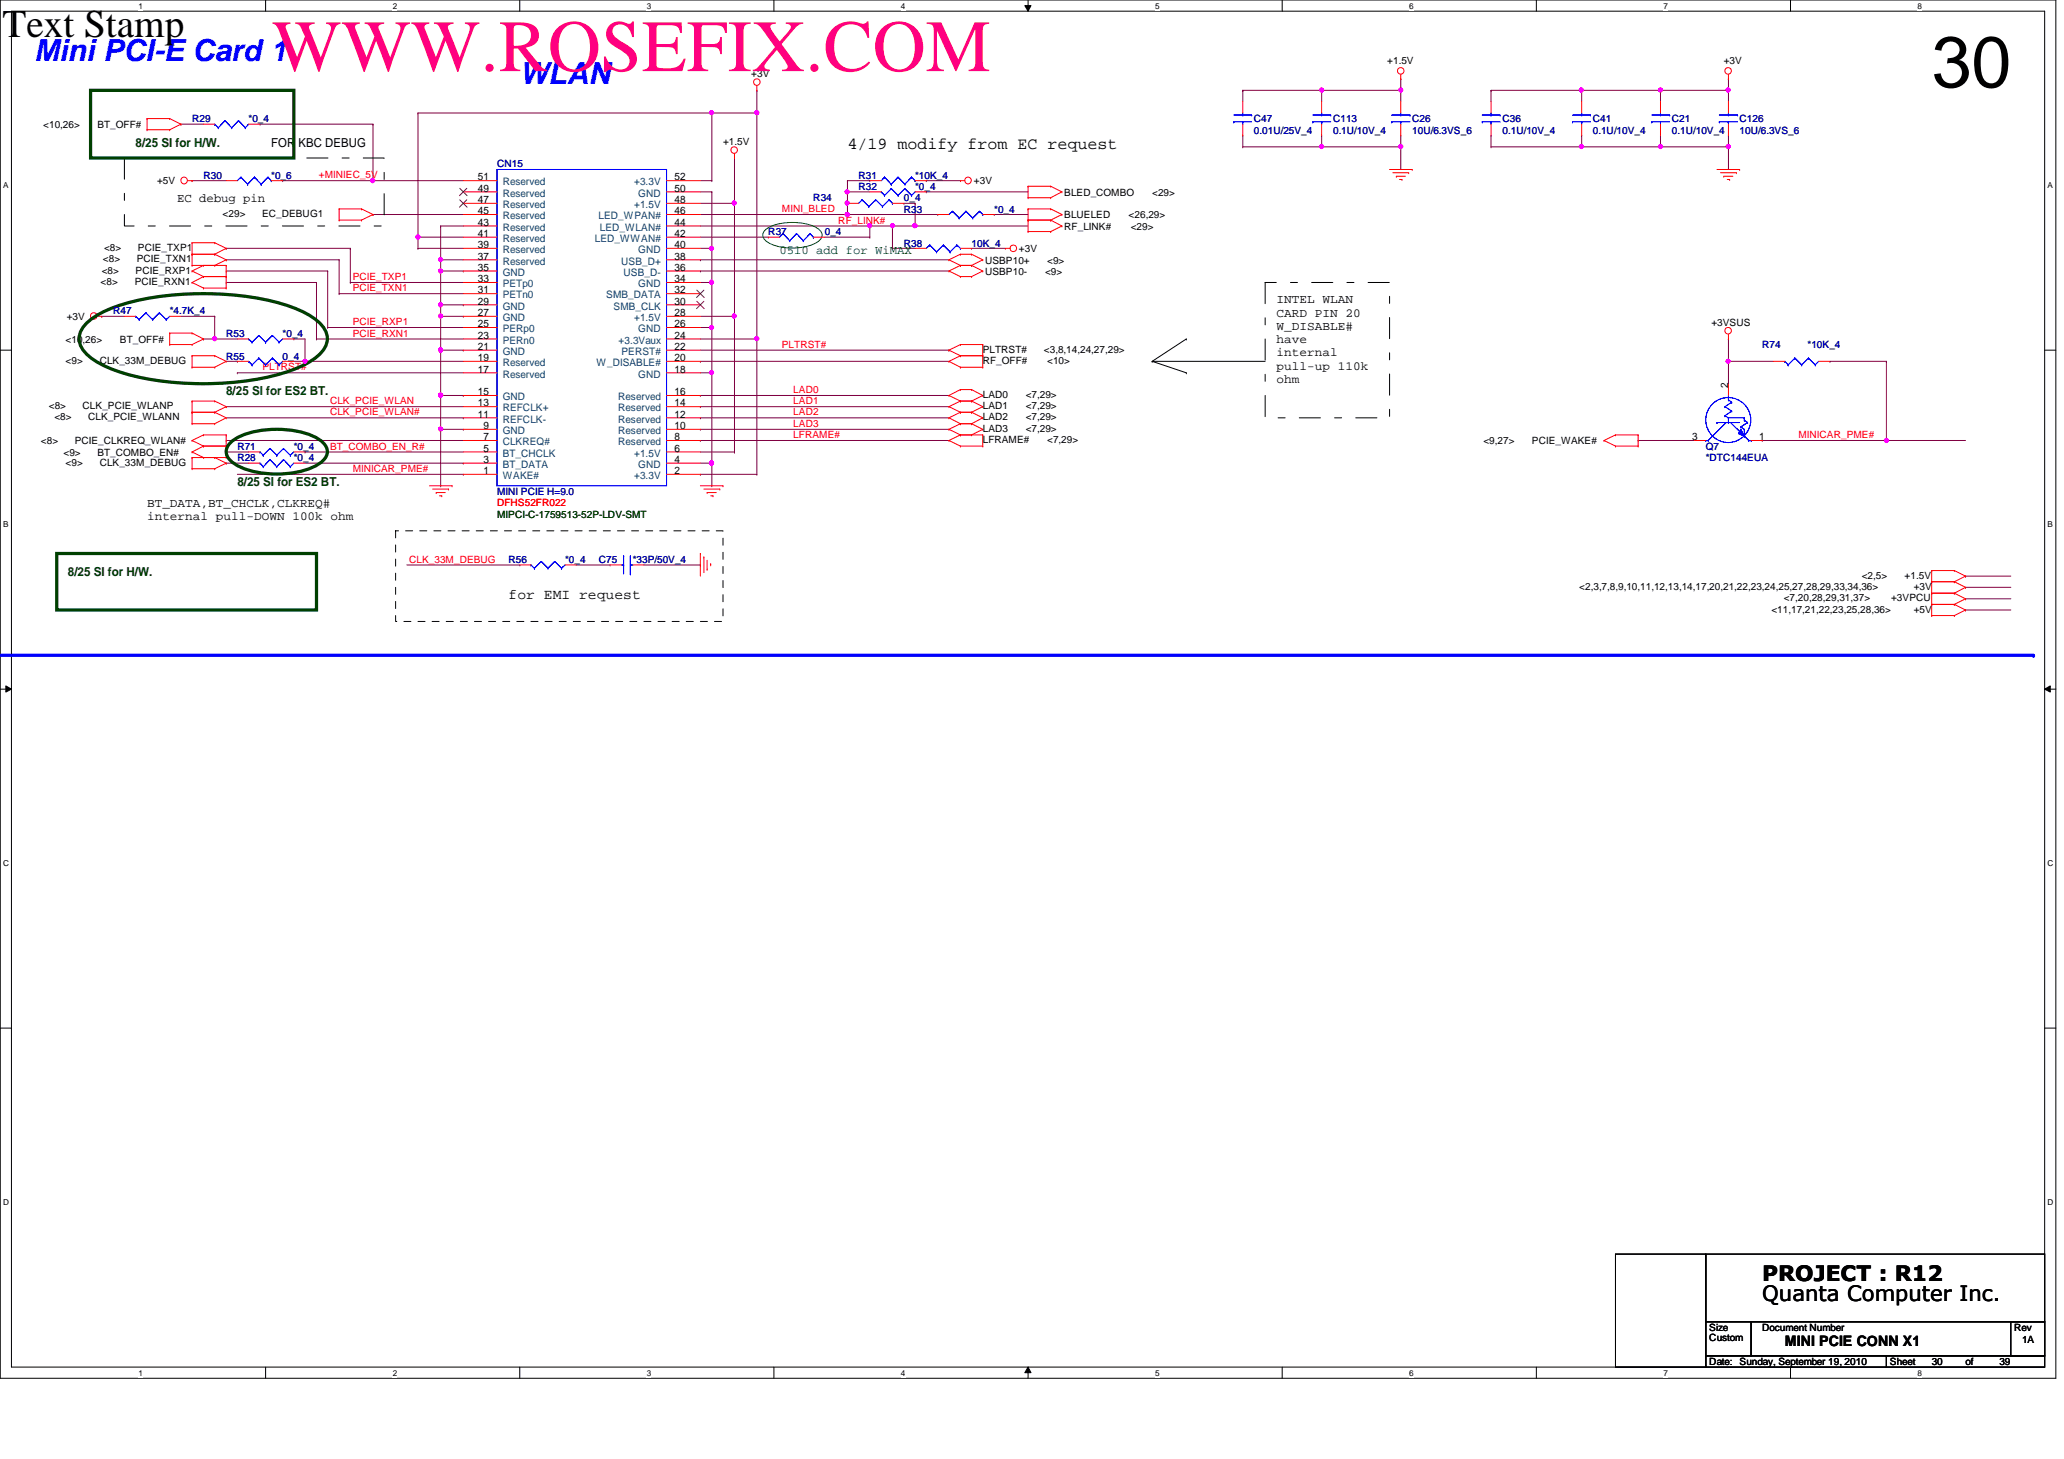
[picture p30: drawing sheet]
<svg xmlns="http://www.w3.org/2000/svg" width="297mm" height="210mm" viewBox="0 0 297 210" stroke-linecap="round" stroke-linejoin="round" font-family="sans-serif">
<defs><g id="words">
<text font-size="10.6" fill="#ff0080" x="39.2" y="10.2">WWW.ROSEFIX.COM</text>
<text font-size="10.4" x="278" y="12.5">30</text>
<text font-size="5.6" fill="#010101" x=".4" y="5.3">Text Stamp</text>
<g font-size="4.4" fill="#00f">
<text x="4.9" y="8.8">Mini PCI-E Card 1</text>
<text x="74.8" y="12.1">WLAN</text>
</g>
<g font-size="3">
<text x="253.6" y="184.3">PROJECT : R12</text>
<text x="253.6" y="187.2">Quanta Computer Inc.</text>
</g>
<text font-size="2.4" x="122" y="21.4">4/19 modify from EC request</text>
<g font-size="2.1">
<text x="73.2" y="86.1">for EMI request</text>
<text x="256.9" y="193.7">MINI PCIE CONN X1</text>
</g>
<g font-size="1.8" fill="#004000">
<text x="19.5" y="21.1">8/25 SI for H/W.</text>
<text x="32.6" y="56.9">8/25 SI for ES2 BT.</text>
<text x="34.2" y="69.9">8/25 SI for ES2 BT.</text>
<text x="9.8" y="82.9">8/25 SI for H/W.</text>
</g>
<g font-size="1.8">
<text x="39" y="21.1">FOR KBC DEBUG</text>
<text x="25.5" y="29">EC debug pin</text>
<text x="183.7" y="43.6">INTEL WLAN</text>
<text x="183.7" y="45.6">CARD PIN 20</text>
<text x="183.7" y="47.5">W_DISABLE#</text>
<text x="183.7" y="49.4">have</text>
<text x="183.7" y="51.3">internal</text>
<text x="183.7" y="53.2">pull-up 110k</text>
<text x="183.7" y="55.1">ohm</text>
<text x="21.2" y="72.9">BT_DATA,BT_CHCLK,CLKREQ#</text>
<text x="21.2" y="74.8">internal pull-DOWN 100k ohm</text>
</g>
<text font-size="1.8" fill="#008000" x="112.2" y="36.5">0510 add for WiMAX</text>
<g font-size="1.5">
<text x="68.8" y="26">51</text>
<text x="68.8" y="27.6">49</text>
<text x="68.8" y="29.2">47</text>
<text x="97.1" y="26">52</text>
<text x="97.1" y="27.6">50</text>
<text x="97.1" y="29.2">48</text>
<text x="68.8" y="30.8">45</text>
<text x="68.8" y="32.5">43</text>
<text x="68.8" y="34.1">41</text>
<text x="68.8" y="35.7">39</text>
<text x="97.1" y="30.8">46</text>
<text x="97.1" y="32.5">44</text>
<text x="97.1" y="34.1">42</text>
<text x="97.1" y="35.7">40</text>
<text x="68.8" y="37.3">37</text>
<text x="68.8" y="38.9">35</text>
<text x="68.8" y="40.6">33</text>
<text x="97.1" y="37.3">38</text>
<text x="97.1" y="38.9">36</text>
<text x="97.1" y="40.6">34</text>
<text x="68.8" y="42.2">31</text>
<text x="68.8" y="43.8">29</text>
<text x="68.8" y="45.5">27</text>
<text x="68.8" y="47.1">25</text>
<text x="97.1" y="42.2">32</text>
<text x="97.1" y="43.8">30</text>
<text x="97.1" y="45.5">28</text>
<text x="97.1" y="47.1">26</text>
<text x="68.8" y="48.7">23</text>
<text x="68.8" y="50.3">21</text>
<text x="68.8" y="51.9">19</text>
<text x="68.8" y="53.6">17</text>
<text x="97.1" y="48.7">24</text>
<text x="97.1" y="50.3">22</text>
<text x="97.1" y="51.9">20</text>
<text x="97.1" y="53.6">18</text>
<text x="68.8" y="56.9">15</text>
<text x="68.8" y="58.5">13</text>
<text x="97.1" y="56.9">16</text>
<text x="97.1" y="58.5">14</text>
<text x="248.7" y="55.8" transform="rotate(-90 248.7 55.8)">2</text>
<text x="68.8" y="60.1">11</text>
<text x="69.6" y="61.7">9</text>
<text x="69.6" y="63.3">7</text>
<text x="69.6" y="65">5</text>
<text x="97.1" y="65">6</text>
<text x="97.1" y="60.1">12</text>
<text x="97.1" y="61.7">10</text>
<text x="97.1" y="63.3">8</text>
<text x="243.5" y="63.3">3</text>
<text x="253.2" y="63.3">1</text>
<text x="69.6" y="66.6">3</text>
<text x="69.6" y="68.2">1</text>
<text x="97.1" y="66.6">4</text>
<text x="97.1" y="68.2">2</text>
</g>
<g font-size="1.5" fill="#004080">
<text x="72.3" y="26.7">Reserved</text>
<text x="72.3" y="28.3">Reserved</text>
<text x="72.3" y="29.9">Reserved</text>
<text x="91.3" y="26.7">+3.3V</text>
<text x="91.3" y="29.9">+1.5V</text>
<text x="91.9" y="28.3">GND</text>
<text x="72.3" y="31.5">Reserved</text>
<text x="72.3" y="33.2">Reserved</text>
<text x="72.3" y="34.8">Reserved</text>
<text x="85.6" y="34.8">LED_WWAN#</text>
<text x="86.1" y="31.5">LED_WPAN#</text>
<text x="86.3" y="33.2">LED_WLAN#</text>
<text x="72.3" y="36.4">Reserved</text>
<text x="72.3" y="38.1">Reserved</text>
<text x="72.3" y="39.7">GND</text>
<text x="72.3" y="41.3">PETp0</text>
<text x="89.4" y="38.1">USB_D+</text>
<text x="89.7" y="39.7">USB_D-</text>
<text x="91.9" y="36.4">GND</text>
<text x="91.9" y="41.3">GND</text>
<text x="72.3" y="42.9">PETn0</text>
<text x="72.3" y="44.5">GND</text>
<text x="72.3" y="46.2">GND</text>
<text x="72.3" y="47.8">PERp0</text>
<text x="87.2" y="42.9">SMB_DATA</text>
<text x="88.3" y="44.5">SMB_CLK</text>
<text x="91.3" y="46.2">+1.5V</text>
<text x="91.9" y="47.8">GND</text>
<text x="72.3" y="49.4">PERn0</text>
<text x="72.3" y="51.1">GND</text>
<text x="72.3" y="52.7">Reserved</text>
<text x="85.8" y="52.7">W_DISABLE#</text>
<text x="89" y="49.4">+3.3Vaux</text>
<text x="89.4" y="51.1">PERST#</text>
<text x="72.3" y="54.3">Reserved</text>
<text x="72.3" y="57.6">GND</text>
<text x="72.3" y="59.2">REFCLK+</text>
<text x="89" y="57.6">Reserved</text>
<text x="89" y="59.2">Reserved</text>
<text x="91.9" y="54.3">GND</text>
<text x="72.3" y="60.8">REFCLK-</text>
<text x="72.3" y="62.4">GND</text>
<text x="72.3" y="64.1">CLKREQ#</text>
<text x="72.3" y="65.7">BT_CHCLK</text>
<text x="89" y="60.8">Reserved</text>
<text x="89" y="62.4">Reserved</text>
<text x="89" y="64.1">Reserved</text>
<text x="91.3" y="65.7">+1.5V</text>
<text x="72.3" y="67.3">BT_DATA</text>
<text x="72.3" y="68.9">WAKE#</text>
<text x="91.3" y="68.9">+3.3V</text>
<text x="91.9" y="67.3">GND</text>
</g>
<g font-size="1.4">
<text x="108.1" y="11.1">+3V</text>
<text x="199.6" y="9.1">+1.5V</text>
<text x="248.1" y="9.1">+3V</text>
<text x="6.2" y="18.4">&lt;10,26&gt;</text>
<text x="14" y="18.4">BT_OFF#</text>
<text x="104.1" y="20.8">+1.5V</text>
<text x="22.6" y="26.5">+5V</text>
<text x="140.2" y="26.5">+3V</text>
<text x="153.2" y="28.2">BLED_COMBO</text>
<text x="165.8" y="28.2">&lt;29&gt;</text>
<text x="32" y="31.2">&lt;29&gt;</text>
<text x="37.7" y="31.2">EC_DEBUG1</text>
<text x="153.2" y="33">RF_LINK#</text>
<text x="153.2" y="31.4">BLUELED</text>
<text x="162.4" y="31.4">&lt;26,29&gt;</text>
<text x="162.7" y="33">&lt;29&gt;</text>
<text x="14.5" y="41">&lt;8&gt;</text>
<text x="14.6" y="39.4">&lt;8&gt;</text>
<text x="14.8" y="37.8">&lt;8&gt;</text>
<text x="15" y="36.1">&lt;8&gt;</text>
<text x="19.4" y="41">PCIE_RXN1</text>
<text x="19.5" y="39.4">PCIE_RXP1</text>
<text x="19.7" y="37.8">PCIE_TXN1</text>
<text x="19.9" y="36.1">PCIE_TXP1</text>
<text x="141.8" y="37.9">USBP10+</text>
<text x="141.8" y="39.5">USBP10-</text>
<text x="146.6" y="36.3">+3V</text>
<text x="150.4" y="39.5">&lt;9&gt;</text>
<text x="150.7" y="37.9">&lt;9&gt;</text>
<text x="9.6" y="46.1">+3V</text>
<text x="246.3" y="46.9">+3VSUS</text>
<text x="9.4" y="49.3">&lt;10,26&gt;</text>
<text x="9.4" y="52.4">&lt;9&gt;</text>
<text x="14.3" y="52.4">CLK_33M_DEBUG</text>
<text x="17.3" y="49.3">BT_OFF#</text>
<text x="141.4" y="52.4">RF_OFF#</text>
<text x="141.4" y="50.8">PLTRST#</text>
<text x="150.2" y="50.8">&lt;3,8,14,24,27,29&gt;</text>
<text x="150.7" y="52.4">&lt;10&gt;</text>
<text x="7" y="58.9">&lt;8&gt;</text>
<text x="11.9" y="58.9">CLK_PCIE_WLANP</text>
<text x="141.4" y="57.3">LAD0</text>
<text x="141.4" y="58.9">LAD1</text>
<text x="147.6" y="57.3">&lt;7,29&gt;</text>
<text x="147.6" y="58.9">&lt;7,29&gt;</text>
<text x="5.9" y="63.9">&lt;8&gt;</text>
<text x="7.8" y="60.5">&lt;8&gt;</text>
<text x="9.1" y="65.5">&lt;9&gt;</text>
<text x="10.7" y="63.9">PCIE_CLKREQ_WLAN#</text>
<text x="12.7" y="60.5">CLK_PCIE_WLANN</text>
<text x="14" y="65.5">BT_COMBO_EN#</text>
<text x="141.4" y="60.5">LAD2</text>
<text x="141.4" y="63.8">LFRAME#</text>
<text x="141.4" y="62.1">LAD3</text>
<text x="147.6" y="60.5">&lt;7,29&gt;</text>
<text x="147.6" y="62.1">&lt;7,29&gt;</text>
<text x="150.7" y="63.8">&lt;7,29&gt;</text>
<text x="213.5" y="63.9">&lt;9,27&gt;</text>
<text x="220.5" y="63.9">PCIE_WAKE#</text>
<text x="9.4" y="67">&lt;9&gt;</text>
<text x="14.3" y="67">CLK_33M_DEBUG</text>
<text x="267.9" y="83.3">&lt;2,5&gt;</text>
<text x="274.1" y="83.3">+1.5V</text>
<text x="227.3" y="84.9">&lt;2,3,7,8,9,10,11,12,13,14,17,20,21,22,23,24,25,27,28,29,33,34,36&gt;</text>
<text x="254.9" y="88.1">&lt;11,17,21,22,23,25,28,36&gt;</text>
<text x="256.7" y="86.5">&lt;7,20,28,29,31,37&gt;</text>
<text x="272.2" y="86.5">+3VPCU</text>
<text x="275.4" y="84.9">+3V</text>
<text x="275.4" y="88.1">+5V</text>
<text x="246" y="191.5">Size</text>
<text x="253.6" y="191.5">Document Number</text>
<text x="289.9" y="191.5">Rev</text>
<text x="246" y="196.4">Date: Sunday, September 19, 2010</text>
<text x="246" y="193">Custom</text>
<text x="272" y="196.4">Sheet</text>
<text x="278" y="196.4">30</text>
<text x="282.9" y="196.4">of</text>
<text x="287.7" y="196.4">39</text>
<text x="291" y="193.2">1A</text>
</g>
<g font-size="1.4" fill="#000080">
<text x="27.6" y="17.6">R29</text>
<text x="35.8" y="17.6">*0_4</text>
<text x="180.5" y="17.6">C47</text>
<text x="191.9" y="17.6">C113</text>
<text x="203.2" y="17.6">C26</text>
<text x="216.2" y="17.6">C36</text>
<text x="229.2" y="17.6">C41</text>
<text x="240.6" y="17.6">C21</text>
<text x="250.4" y="17.6">C126</text>
<text x="180.5" y="19.2">0.01U/25V_4</text>
<text x="191.9" y="19.2">0.1U/10V_4</text>
<text x="203.2" y="19.2">10U/6.3VS_6</text>
<text x="216.2" y="19.2">0.1U/10V_4</text>
<text x="229.2" y="19.2">0.1U/10V_4</text>
<text x="240.6" y="19.2">0.1U/10V_4</text>
<text x="250.4" y="19.2">10U/6.3VS_6</text>
<text x="29.3" y="25.7">R30</text>
<text x="39" y="25.7">*0_6</text>
<text x="71.5" y="24.1">CN15</text>
<text x="117" y="29">R34</text>
<text x="123.6" y="25.7">R31</text>
<text x="123.6" y="27.3">R32</text>
<text x="130.1" y="29">0_4</text>
<text x="131.7" y="25.7">*10K_4</text>
<text x="131.7" y="27.3">*0_4</text>
<text x="110.6" y="33.9">R37</text>
<text x="118.7" y="33.9">0_4</text>
<text x="130.1" y="35.5">R38</text>
<text x="130.1" y="30.6">R33</text>
<text x="139.8" y="35.5">10K_4</text>
<text x="143.1" y="30.6">*0_4</text>
<text x="16.3" y="45.2">R47</text>
<text x="24.4" y="45.2">*4.7K_4</text>
<text x="32.6" y="48.5">R53</text>
<text x="32.6" y="51.7">R55</text>
<text x="40.7" y="48.5">*0_4</text>
<text x="40.7" y="51.7">0_4</text>
<text x="253.6" y="50.1">R74</text>
<text x="260.1" y="50.1">*10K_4</text>
<text x="34.2" y="64.7">R71</text>
<text x="42.3" y="64.7">*0_4</text>
<text x="245.5" y="64.7">Q7</text>
<text x="34.2" y="66.4">R28</text>
<text x="42.3" y="66.4">*0_4</text>
<text x="71.5" y="71.2">MINI PCIE H=9.0</text>
<text x="245.5" y="66.4">*DTC144EUA</text>
<text x="73.2" y="81">R56</text>
<text x="81.3" y="81">*0_4</text>
<text x="86.2" y="81">C75</text>
<text x="91.1" y="81">*33P/50V_4</text>
</g>
<g font-size="1.4" fill="#f00">
<text x="45.9" y="25.7">+MINIEC_5V</text>
<text x="112.5" y="30.5">MINI_BLED</text>
<text x="120.6" y="32.2">RF_LINK#</text>
<text x="50.8" y="40.3">PCIE_TXP1</text>
<text x="50.8" y="41.9">PCIE_TXN1</text>
<text x="50.8" y="46.8">PCIE_RXP1</text>
<text x="37.8" y="53.3">PLTRST#</text>
<text x="50.8" y="48.4">PCIE_RXN1</text>
<text x="112.5" y="50">PLTRST#</text>
<text x="47.5" y="58.2">CLK_PCIE_WLAN</text>
<text x="47.5" y="59.8">CLK_PCIE_WLAN#</text>
<text x="114.2" y="56.6">LAD0</text>
<text x="114.2" y="58.2">LAD1</text>
<text x="114.2" y="59.8">LAD2</text>
<text x="47.5" y="64.7">BT_COMBO_EN_R#</text>
<text x="114.2" y="63">LFRAME#</text>
<text x="114.2" y="61.4">LAD3</text>
<text x="258.8" y="63">MINICAR_PME#</text>
<text x="50.8" y="67.9">MINICAR_PME#</text>
<text x="71.5" y="72.9">DFHS52FR022</text>
<text x="58.9" y="80.9">CLK_33M_DEBUG</text>
</g>
<text font-size="1.4" fill="#004000" x="71.5" y="74.5">MIPCI-C-1759513-52P-LDV-SMT</text>
<g font-size="1.2">
<text x="19.9" y="1.2">1</text>
<text x="56.5" y="1.2">2</text>
<text x="93.1" y="1.2">3</text>
<text x="129.7" y="1.2">4</text>
<text x="166.2" y="1.2">5</text>
<text x="202.8" y="1.2">6</text>
<text x="239.4" y="1.2">7</text>
<text x="276" y="1.2">8</text>
<text x=".5" y="27.1">A</text>
<text x="294.7" y="27.1">A</text>
<text x=".5" y="75.8">B</text>
<text x="294.7" y="75.8">B</text>
<text x=".5" y="124.6">C</text>
<text x="294.7" y="124.6">C</text>
<text x=".5" y="173.4">D</text>
<text x="294.7" y="173.4">D</text>
<text x="19.9" y="197.9">1</text>
<text x="56.5" y="197.9">2</text>
<text x="93.1" y="197.9">3</text>
<text x="129.7" y="197.9">4</text>
<text x="166.2" y="197.9">5</text>
<text x="202.8" y="197.9">6</text>
<text x="239.4" y="197.9">7</text>
<text x="276" y="197.9">8</text>
</g>
</g></defs>
<path d="M0 0h295.9v198.3h-295.9zM1.6 1.6h292.7v195.1h-292.7z" fill="none" stroke="#000" stroke-width=".14"/>
<g fill="#fff">
<path d="M19.9 .2h.6v1.3h-.6z"/>
<path d="M19.9 196.8h.6v1.4h-.6z"/>
</g>
<path d="M38.2 0v1.6M38.2 196.7v1.6" fill="none" stroke="#000" stroke-width=".14"/>
<g fill="#fff">
<path d="M56.5 .2h.6v1.3h-.6z"/>
<path d="M56.5 196.8h.6v1.4h-.6z"/>
</g>
<path d="M74.8 0v1.6M74.8 196.7v1.6" fill="none" stroke="#000" stroke-width=".14"/>
<g fill="#fff">
<path d="M93.1 .2h.6v1.3h-.6z"/>
<path d="M93.1 196.8h.6v1.4h-.6z"/>
</g>
<path d="M111.4 0v1.6M111.4 196.7v1.6" fill="none" stroke="#000" stroke-width=".14"/>
<g fill="#fff">
<path d="M129.7 .2h.6v1.3h-.6z"/>
<path d="M129.7 196.8h.6v1.4h-.6z"/>
</g>
<path d="M147.5 .8h.9l-.4 .8zM148 0v1.6M148 196.7l.4 .8h-.9zM148 196.7v1.6" fill="none" stroke="#000" stroke-width=".14"/>
<path d="M147.5 .8h.9l-.4 .8zM148 196.7l.4 .8h-.9z" fill="#000"/>
<g fill="#fff">
<path d="M166.2 .2h.6v1.3h-.6z"/>
<path d="M166.2 196.8h.6v1.4h-.6z"/>
</g>
<path d="M184.5 0v1.6M184.5 196.7v1.6" fill="none" stroke="#000" stroke-width=".14"/>
<g fill="#fff">
<path d="M202.8 .2h.6v1.3h-.6z"/>
<path d="M202.8 196.8h.6v1.4h-.6z"/>
</g>
<path d="M221.1 0v1.6M221.1 196.7v1.6" fill="none" stroke="#000" stroke-width=".14"/>
<g fill="#fff">
<path d="M239.4 .2h.6v1.3h-.6z"/>
<path d="M239.4 196.8h.6v1.4h-.6z"/>
</g>
<path d="M257.7 0v1.6M257.7 196.7v1.6" fill="none" stroke="#000" stroke-width=".14"/>
<g fill="#fff">
<path d="M276 .2h.6v1.3h-.6z"/>
<path d="M276 196.8h.6v1.4h-.6z"/>
<path d="M.5 26h.7v1.3h-.7z"/>
<path d="M294.7 26h.7v1.3h-.7z"/>
<path d="M.5 74.8h.7v1.3h-.7z"/>
<path d="M294.7 74.8h.7v1.3h-.7z"/>
</g>
<path d="M0 50.4h1.6M294.3 50.4h1.6" fill="none" stroke="#000" stroke-width=".14"/>
<g fill="#fff">
<path d="M.5 123.5h.8v1.3h-.8z"/>
<path d="M294.7 123.5h.8v1.3h-.8z"/>
</g>
<path d="M0 99.1h1.6M.8 98.7l.8 .4-.8 .5zM294.3 99.1l.8-.4v.9zM294.3 99.1h1.6" fill="none" stroke="#000" stroke-width=".14"/>
<path d="M.8 98.7l.8 .4-.8 .5zM294.3 99.1l.8-.4v.9z" fill="#000"/>
<g fill="#fff">
<path d="M.5 172.3h.8v1.3h-.8z"/>
<path d="M294.7 172.3h.8v1.3h-.8z"/>
</g>
<path d="M0 147.9h1.6M294.3 147.9h1.6" fill="none" stroke="#000" stroke-width=".14"/>
<path d="M63.4 37.4h.1M63.4 37.4h3.3M282.9 82.9h.1M282.9 84.5h.1M282.9 87.8h.1M282.9 86.1h.1M282.9 82.9h6.5M282.9 84.5h6.5M282.9 87.8h6.5M282.9 86.1h6.5" fill="none" stroke="#800040" stroke-width=".14"/>
<circle cx="63.4" cy="37.3" r=".3" fill="#f0f"/>
<circle cx="63.4" cy="37.3" r=".3" fill="none" stroke="#f0f" stroke-width=".14"/>
<path d="M60.2 35.7h.1M60.2 34.1h.1M60.2 35.7h6.5M60.2 34.1v1.6M60.2 34.1h6.5M63.4 39h.1M63.4 32.5h.1M63.4 37.4h.1M63.4 32.5v6.5M63.4 32.5h3.3M43.9 65h.1M43.9 65h22.8" fill="none" stroke="#800040" stroke-width=".14"/>
<circle cx="60.1" cy="34.1" r=".31" fill="#f0f"/>
<circle cx="60.1" cy="34.1" r=".31" fill="none" stroke="#f0f" stroke-width=".14"/>
<g fill="none" stroke="#800040" stroke-width=".14">
<path d="M60.2 16.3h.1M60.2 16.3v17.8M214.6 13h.1M214.6 19.5h.1M214.6 13v1.6M214.6 19.5v1.6M227.6 13h.1M227.6 19.5h.1M227.6 13v1.6M227.6 19.5v1.6M248.7 52h.1M248.7 52h6.5"/>
<path d="M248.7 52v3.2M32.6 65h.1M32.6 65h3.2"/>
</g>
<circle cx="248.7" cy="52" r=".3" fill="#f0f"/>
<circle cx="248.7" cy="52" r=".3" fill="none" stroke="#f0f" stroke-width=".14"/>
<path d="M227.6 13h.1M227.6 13h11.4M263.4 52h.1M263.4 52h8.1M271.5 52h.1M271.5 52v11.4" fill="none" stroke="#800040" stroke-width=".14"/>
<circle cx="239" cy="12.9" r=".3" fill="#f0f"/>
<circle cx="239" cy="12.9" r=".3" fill="none" stroke="#f0f" stroke-width=".14"/>
<circle cx="227.6" cy="12.9" r=".3" fill="#f0f"/>
<circle cx="227.6" cy="12.9" r=".3" fill="none" stroke="#f0f" stroke-width=".14"/>
<path d="M214.6 13h.1M214.6 13h13M128.4 32.5h.1M128.4 35.7h.1M128.4 32.5v3.2M128.4 35.7h3.3M143.1 30.9h.1M143.1 30.9h4.9M227.6 21.1h.1M227.6 21.1h11.4" fill="none" stroke="#800040" stroke-width=".14"/>
<circle cx="239" cy="21.1" r=".3" fill="#f0f"/>
<circle cx="239" cy="21.1" r=".3" fill="none" stroke="#f0f" stroke-width=".14"/>
<circle cx="227.6" cy="21.1" r=".3" fill="#f0f"/>
<circle cx="227.6" cy="21.1" r=".3" fill="none" stroke="#f0f" stroke-width=".14"/>
<path d="M201.6 19.5h.1M201.6 19.5v1.6M248.7 11.3h.1M248.7 19.5h.1M248.7 11.3v1.7M248.7 19.5v1.6M178.9 21.1h.1M178.9 21.1h11.3M214.6 21.1h.1M214.6 21.1h13M271.5 63.4h.1M271.5 63.4h11.4" fill="none" stroke="#800040" stroke-width=".14"/>
<circle cx="271.5" cy="63.4" r=".3" fill="#f0f"/>
<circle cx="271.5" cy="63.4" r=".3" fill="none" stroke="#f0f" stroke-width=".14"/>
<path d="M108.9 16.3v32.5M108.9 48.8h.1" fill="none" stroke="#800040" stroke-width=".14"/>
<circle cx="108.9" cy="48.7" r=".3" fill="#f0f"/>
<circle cx="108.9" cy="48.7" r=".3" fill="none" stroke="#f0f" stroke-width=".14"/>
<g fill="none" stroke="#800040" stroke-width=".14">
<path d="M102.4 16.3h.1M102.4 16.3v9.7M108.9 13h.1M108.9 13v3.3M100.8 30.9h21.2M122 30.9h.1M34.2 53.6h.1M34.2 53.6h32.5M43.9 52h.1M43.9 52h22.8M100.8 56.9h.1M100.8 58.5h.1"/>
<path d="M100.8 56.9h35.8M100.8 58.5h35.8M248.7 48.8h.1M248.7 48.8v3.2M100.8 63.4h.1M100.8 61.8h.1M100.8 60.1h.1M100.8 63.4h35.8M100.8 61.8h35.8M100.8 60.1h35.8M253.6 63.4h.1M253.6 63.4h17.9"/>
</g>
<circle cx="121.9" cy="30.9" r=".3" fill="#f0f"/>
<circle cx="121.9" cy="30.9" r=".3" fill="none" stroke="#f0f" stroke-width=".14"/>
<path d="M60.2 16.3h42.2M102.4 16.3h.1M100.8 39h.1M100.8 37.4h.1M100.8 39h35.8M100.8 37.4h35.8M58.5 81.3h16.3M74.8 81.3h.1M82.9 81.3h4.9M87.8 81.3h.1M92.7 81.3h8.1M100.8 81.3h.1" fill="none" stroke="#800040" stroke-width=".14"/>
<circle cx="102.4" cy="16.2" r=".3" fill="#f0f"/>
<circle cx="102.4" cy="16.2" r=".3" fill="none" stroke="#f0f" stroke-width=".14"/>
<path d="M102.4 16.3h6.5M108.9 16.3h.1" fill="none" stroke="#800040" stroke-width=".14"/>
<circle cx="108.9" cy="16.2" r=".3" fill="#f0f"/>
<circle cx="108.9" cy="16.2" r=".3" fill="none" stroke="#f0f" stroke-width=".14"/>
<g fill="none" stroke="#800040" stroke-width=".14">
<path d="M239 13h.1M239 13v1.6M32.6 37.4h.1M32.6 39h.1M32.6 35.7h.1M32.6 37.4h16.2M32.6 39h14.6M32.6 35.7h17.8M100.8 32.5h24.4M125.2 32.5h.1M32.6 40.6h.1M32.6 58.5h.1"/>
<path d="M32.6 40.6h12.9M32.6 58.5h34.1M100.8 50.4h35.8M136.6 50.4h.1M32.6 63.4h.1M32.6 60.1h34.1M32.6 63.4h34.1M34.2 68.2h32.5M66.7 68.2h.1M66.7 60.1h.1M100.8 68.2h.1M100.8 68.2h8.1"/>
</g>
<circle cx="125.2" cy="32.5" r=".3" fill="#f0f"/>
<circle cx="125.2" cy="32.5" r=".3" fill="none" stroke="#f0f" stroke-width=".14"/>
<g fill="none" stroke="#800040" stroke-width=".14">
<path d="M63.4 39v4.9M100.8 26h1.6M102.4 26h.1M105.7 29.3h.1M105.7 22.7v6.6M190.2 21.1h.1M190.2 21.1h11.4M63.4 43.9h.1M63.4 50.4h3.3M66.7 50.4h.1M100.8 48.8h8.1M100.8 45.5h4.9"/>
<path d="M105.7 45.5h.1M108.9 48.8h.1"/>
</g>
<circle cx="63.4" cy="43.9" r=".3" fill="#f0f"/>
<circle cx="63.4" cy="43.9" r=".3" fill="none" stroke="#f0f" stroke-width=".14"/>
<path d="M63.4 56.9v4.9M63.4 61.8h.1" fill="none" stroke="#800040" stroke-width=".14"/>
<circle cx="63.4" cy="56.8" r=".3" fill="#f0f"/>
<circle cx="63.4" cy="56.8" r=".3" fill="none" stroke="#f0f" stroke-width=".14"/>
<circle cx="63.4" cy="61.7" r=".3" fill="#f0f"/>
<circle cx="63.4" cy="61.7" r=".3" fill="none" stroke="#f0f" stroke-width=".14"/>
<path d="M63.4 45.5h3.3M66.7 45.5h.1M102.4 47.1h.1M102.4 40.6v6.5" fill="none" stroke="#800040" stroke-width=".14"/>
<circle cx="102.4" cy="47.1" r=".3" fill="#f0f"/>
<circle cx="102.4" cy="47.1" r=".3" fill="none" stroke="#f0f" stroke-width=".14"/>
<path d="M178.9 13h.1M178.9 13v1.6M190.2 13h.1M190.2 13v1.6M102.4 53.6h.1M102.4 47.1v6.5" fill="none" stroke="#800040" stroke-width=".14"/>
<circle cx="102.4" cy="53.6" r=".3" fill="#f0f"/>
<circle cx="102.4" cy="53.6" r=".3" fill="none" stroke="#f0f" stroke-width=".14"/>
<path d="M178.9 13h.1M178.9 13h11.3M239 13h.1M239 13h9.7M248.7 13h.1M248.7 13v1.6" fill="none" stroke="#800040" stroke-width=".14"/>
<circle cx="248.7" cy="12.9" r=".3" fill="#f0f"/>
<circle cx="248.7" cy="12.9" r=".3" fill="none" stroke="#f0f" stroke-width=".14"/>
<path d="M239 19.5h.1M239 19.5v1.6M63.4 39h3.3M66.7 39h.1M63.4 43.9h3.3M66.7 43.9h.1M105.7 45.5v19.5M105.7 65h.1" fill="none" stroke="#800040" stroke-width=".14"/>
<circle cx="63.4" cy="39" r=".3" fill="#f0f"/>
<circle cx="63.4" cy="39" r=".3" fill="none" stroke="#f0f" stroke-width=".14"/>
<path d="M201.6 21.1h.1M201.6 21.1v3.3" fill="none" stroke="#800040" stroke-width=".14"/>
<circle cx="201.6" cy="21.1" r=".3" fill="#f0f"/>
<circle cx="201.6" cy="21.1" r=".3" fill="none" stroke="#f0f" stroke-width=".14"/>
<path d="M178.9 19.5h.1M178.9 19.5v1.6M105.7 29.3v16.2M100.8 47.1h1.6M100.8 53.6h1.6M100.8 40.6h1.6M102.4 47.1h.1M102.4 53.6h.1M102.4 40.6h.1M105.7 45.5h.1M63.4 61.8h3.3M66.7 61.8h.1" fill="none" stroke="#800040" stroke-width=".14"/>
<circle cx="105.7" cy="29.2" r=".3" fill="#f0f"/>
<circle cx="105.7" cy="29.2" r=".3" fill="none" stroke="#f0f" stroke-width=".14"/>
<circle cx="105.7" cy="45.5" r=".3" fill="#f0f"/>
<circle cx="105.7" cy="45.5" r=".3" fill="none" stroke="#f0f" stroke-width=".14"/>
<path d="M190.2 13h.1M190.2 13h11.4M100.8 65h4.9M105.7 65h.1" fill="none" stroke="#800040" stroke-width=".14"/>
<circle cx="201.6" cy="12.9" r=".3" fill="#f0f"/>
<circle cx="201.6" cy="12.9" r=".3" fill="none" stroke="#f0f" stroke-width=".14"/>
<circle cx="190.2" cy="12.9" r=".3" fill="#f0f"/>
<circle cx="190.2" cy="12.9" r=".3" fill="none" stroke="#f0f" stroke-width=".14"/>
<path d="M248.7 21.1h.1M248.7 21.1v3.3" fill="none" stroke="#800040" stroke-width=".14"/>
<circle cx="248.7" cy="21.1" r=".3" fill="#f0f"/>
<circle cx="248.7" cy="21.1" r=".3" fill="none" stroke="#f0f" stroke-width=".14"/>
<path d="M100.8 27.6h1.6M102.4 27.6h.1M63.4 56.9h.1M63.4 50.4v6.5" fill="none" stroke="#800040" stroke-width=".14"/>
<circle cx="63.4" cy="56.8" r=".3" fill="#f0f"/>
<circle cx="63.4" cy="56.8" r=".3" fill="none" stroke="#f0f" stroke-width=".14"/>
<path d="M63.4 50.4h.1M63.4 56.9h3.3M63.4 45.5v4.9M66.7 56.9h.1M63.4 69.9h.1M63.4 61.8v8.1" fill="none" stroke="#800040" stroke-width=".14"/>
<circle cx="63.4" cy="50.4" r=".31" fill="#f0f"/>
<circle cx="63.4" cy="50.4" r=".31" fill="none" stroke="#f0f" stroke-width=".14"/>
<path d="M102.4 35.7h.1M102.4 27.6v8.1" fill="none" stroke="#800040" stroke-width=".14"/>
<circle cx="102.4" cy="35.7" r=".3" fill="#f0f"/>
<circle cx="102.4" cy="35.7" r=".3" fill="none" stroke="#f0f" stroke-width=".14"/>
<path d="M190.2 19.5h.1M190.2 19.5v1.6M201.6 13h.1M201.6 11.3h.1M201.6 11.3v3.3" fill="none" stroke="#800040" stroke-width=".14"/>
<circle cx="190.2" cy="21.1" r=".3" fill="#f0f"/>
<circle cx="190.2" cy="21.1" r=".3" fill="none" stroke="#f0f" stroke-width=".14"/>
<path d="M102.4 53.6v13M102.4 66.6h.1" fill="none" stroke="#800040" stroke-width=".14"/>
<circle cx="102.4" cy="66.6" r=".31" fill="#f0f"/>
<circle cx="102.4" cy="66.6" r=".31" fill="none" stroke="#f0f" stroke-width=".14"/>
<path d="M139.8 35.7h.1M139.8 35.7h4.9M239 21.1h.1M239 21.1h9.7M63.4 45.5h.1M63.4 43.9v1.6M100.8 52h.1M100.8 52h35.8" fill="none" stroke="#800040" stroke-width=".14"/>
<circle cx="63.4" cy="45.5" r=".3" fill="#f0f"/>
<circle cx="63.4" cy="45.5" r=".3" fill="none" stroke="#f0f" stroke-width=".14"/>
<path d="M131.7 32.5h.1M131.7 32.5h16.3" fill="none" stroke="#800040" stroke-width=".14"/>
<circle cx="131.7" cy="32.5" r=".31" fill="#f0f"/>
<circle cx="131.7" cy="32.5" r=".31" fill="none" stroke="#f0f" stroke-width=".14"/>
<path d="M100.8 29.3h4.9M100.8 35.7h1.6M102.4 35.7h.1M102.4 35.7v4.9M105.7 29.3h.1M102.4 40.6h.1M100.8 66.6h1.6M102.4 66.6h.1M102.4 69.9h.1M102.4 66.6v3.3" fill="none" stroke="#800040" stroke-width=".14"/>
<circle cx="102.4" cy="40.6" r=".3" fill="#f0f"/>
<circle cx="102.4" cy="40.6" r=".3" fill="none" stroke="#f0f" stroke-width=".14"/>
<path d="M27.6 26h.1M27.6 26h5M53.7 30.9h.1M53.7 26h.1M53.7 30.9h13M53.7 26h13M108.9 48.8v19.4M108.9 68.2h.1M235.8 63.4h.1M235.8 63.4h8.1" fill="none" stroke="#800040" stroke-width=".14"/>
<circle cx="53.6" cy="26" r=".31" fill="#f0f"/>
<circle cx="53.6" cy="26" r=".31" fill="none" stroke="#f0f" stroke-width=".14"/>
<path d="M100.8 34.1h9.8M110.6 34.1h.1M118.7 34.1h6.5M125.2 34.1h.1M125.2 32.5h.1M125.2 32.5v1.6M125.2 32.5h3.2M128.4 32.5h.1" fill="none" stroke="#800040" stroke-width=".14"/>
<circle cx="128.4" cy="32.5" r=".3" fill="#f0f"/>
<circle cx="128.4" cy="32.5" r=".3" fill="none" stroke="#f0f" stroke-width=".14"/>
<path d="M122 26h.1M122 27.6h.1M122 26v1.6M122 27.6h3.2" fill="none" stroke="#800040" stroke-width=".14"/>
<circle cx="121.9" cy="27.6" r=".3" fill="#f0f"/>
<circle cx="121.9" cy="27.6" r=".3" fill="none" stroke="#f0f" stroke-width=".14"/>
<path d="M122 29.3h.1M122 29.3v1.6" fill="none" stroke="#800040" stroke-width=".14"/>
<circle cx="121.9" cy="29.2" r=".3" fill="#f0f"/>
<circle cx="121.9" cy="29.2" r=".3" fill="none" stroke="#f0f" stroke-width=".14"/>
<g fill="none" stroke="#800040" stroke-width=".14">
<path d="M26 17.9h.1M26 17.9h3.3M37.4 17.9h.1M37.4 17.9h16.3M53.7 17.9h.1M53.7 17.9v8.1h-13M40.7 26h.1M47.2 39h.1M47.2 39v8.1M48.8 37.4h.1M48.8 37.4v4.8M50.4 35.7h.1"/>
<path d="M50.4 35.7v4.9M122 26h3.2M122 30.9h13M125.2 26h.1M133.3 26h.1M133.3 27.6h.1M133.3 26h4.9M133.3 27.6h14.7M135 30.9h.1M14.6 45.5h.1M14.6 45.5h3.3M30.9 48.8h.1"/>
<path d="M30.9 48.8h3.3M42.3 48.8h.1M42.3 48.8h1.6v3.2M43.9 52h.1M45.5 40.6h.1M45.5 48.8h.1M45.5 48.8h21.2M45.5 40.6v8.2M47.2 47.1h.1M47.2 47.1h19.5M48.8 42.2h.1M48.8 42.2h17.9"/>
<path d="M50.4 40.6h.1M50.4 40.6h16.3"/>
</g>
<circle cx="43.9" cy="52" r=".3" fill="#f0f"/>
<circle cx="43.9" cy="52" r=".3" fill="none" stroke="#f0f" stroke-width=".14"/>
<g fill="none" stroke="#800040" stroke-width=".14">
<path d="M122 27.6h.1M122 27.6v1.7M128.4 32.5h.1M130.1 29.3h.1M130.1 29.3h1.6M131.7 29.3h.1M131.7 29.3v3.2h-3.3M26 45.5h4.9M30.9 45.5h.1M30.9 48.8h.1M30.9 45.5v3.3M32.6 52h1.6"/>
<path d="M34.2 52h.1M42.3 52h1.6M43.9 52h.1M32.6 66.6h.1M32.6 66.6h3.2M43.9 66.6h22.8M66.7 66.6h.1"/>
</g>
<circle cx="30.9" cy="48.7" r=".3" fill="#f0f"/>
<circle cx="30.9" cy="48.7" r=".3" fill="none" stroke="#f0f" stroke-width=".14"/>
<path d="M29.3 48.8h.1M29.3 48.8h1.6" fill="none" stroke="#800040" stroke-width=".14"/>
<g fill="none" stroke="#f00" stroke-width=".14">
<path d="M21.2 18.7h.1M21.2 17.1h.1M21.2 17.1h3.2M21.2 18.7h3.2M21.2 17.1v1.6M24.4 17.1h.1M24.4 18.7h.1M24.4 17.1l1.6 .8M26 17.9h.1M26 17.9l-1.6 .8M108.9 13h.1M108.9 12.3v.7"/>
<path d="M201.6 11.3h.1M201.6 10.7v.6M248.7 11.3h.1M248.7 10.7v.6M27 26h.6M27.6 39h.1M27.6 34.9h.1M27.6 36.6h.1M27.6 38.2h.1M27.6 26h.1M27.6 38.2h5M27.6 39l1.7 .8"/>
<path d="M27.6 34.9v3.3M27.6 34.9h3.3M27.6 36.6h3.3M29.3 39.8h.1M29.3 38.2h.1M29.3 39.8h3.3M29.3 39.8l-1.7 .8M29.3 38.2l-1.7 .8M30.9 34.9h.1M30.9 36.6h.1M30.9 38.2h.1M30.9 34.9l1.7 .8"/>
<path d="M30.9 36.6l1.7 .8M32.6 39.8h.1M32.6 38.2h.1M32.6 35.7h.1M32.6 37.4h.1M32.6 38.2v3.2M32.6 35.7l-1.7 .9M32.6 37.4l-1.7 .8M48.8 30.1h.1M48.8 31.7h.1M48.8 31.7h3.2M48.8 30.1h3.2"/>
<path d="M48.8 30.1v1.6M52 30.1h.1M52 31.7h.1M52 30.1l1.7 .8M53.7 30.9h.1M53.7 30.9l-1.7 .8M105.7 22.7h.1M105.7 22.1v.6M136.6 37.4h.1M136.6 39h.1M136.6 37.4l1.6 .8M136.6 39l1.6 .8"/>
<path d="M138.2 36.6h.1M138.2 38.2h.1M138.2 39.8h.1M138.2 26h.1M138.2 39.8h1.6M138.2 38.2h1.6M138.2 36.6h1.6M138.2 36.6l-1.6 .8M138.2 38.2l-1.6 .8M138.2 26h.6M139.8 36.6h.1M139.8 38.2h.1"/>
<path d="M139.8 39.8h.1M139.8 36.6l1.6 .8M139.8 38.2l1.6 .8M141.4 37.4h.1M141.4 39h.1M141.4 37.4l-1.6 .8M141.4 39l-1.6 .8M144.7 35.7h.1M144.7 35.7h.7M148 33.3h.1M148 31.7h.1M148 30.1h.1"/>
<path d="M148 28.4h.1M148 26.8h.1M148 31.7h3.2M148 33.3h3.2M148 26.8v1.6M148 30.1v3.2M148 30.1h3.2M148 26.8h3.2M148 28.4h3.2M151.2 31.7h.1M151.2 33.3h.1M151.2 30.1h.1"/>
<path d="M151.2 26.8h.1M151.2 28.4h.1M151.2 31.7l1.6 .8M151.2 30.1l1.6 .8M151.2 26.8l1.6 .8M152.8 32.5h.1M152.8 30.9h.1M152.8 27.6h.1M152.8 32.5l-1.6 .8M152.8 30.9l-1.6 .8M152.8 27.6l-1.6 .8M200 24.4h3.2"/>
<path d="M200.4 24.8h2.3M201 25.4h.1M201 25.4h1.3M201.4 25.8h.4M201.8 25.8h.1M202.7 24.8h.1M203.2 24.4h.1M247.1 24.4h3.3M247.6 24.8h2.3M248.1 25.4h.1M248.1 25.4h1.3M248.6 25.8h.3"/>
<path d="M248.9 25.8h.1M249.9 24.8h.1M250.4 24.4h.1M14 45.5h.6M14.6 45.5h.1M24.4 49.6h.1M24.4 47.9h.1M24.4 49.6h3.2M24.4 47.9h3.2M24.4 47.9v1.7M27.6 40.6h.1M27.6 59.3h.1"/>
<path d="M27.6 57.7h.1M27.6 52.8h.1M27.6 51.2h.1M27.6 47.9h.1M27.6 49.6h.1M27.6 40.6l1.7 .8M27.6 59.3h3.3M27.6 51.2v1.6M27.6 57.7v3.3M27.6 57.7h3.3M27.6 52.8h3.3M27.6 51.2h3.3"/>
<path d="M27.6 47.9l1.7 .9M29.3 41.4h.1M29.3 48.8h.1M29.3 41.4h3.3M29.3 48.8l-1.7 .8M30.9 59.3h.1M30.9 57.7h.1M30.9 51.2h.1M30.9 52.8h.1M30.9 59.3l1.7 .8M30.9 57.7l1.7 .8M30.9 51.2l1.7 .8"/>
<path d="M32.6 41.4h.1M32.6 58.5h.1M32.6 52h.1M32.6 58.5l-1.7 .8M32.6 52l-1.7 .8M136.6 52h.1M136.6 50.4h.1M136.6 56.9h.1M136.6 58.5h.1M136.6 52l1.6 .8M136.6 50.4l1.6 .8M136.6 56.9l1.6 .8"/>
<path d="M136.6 58.5l1.6 .8M138.2 52.8h.1M138.2 51.2h.1M138.2 49.6h.1M138.2 57.7h.1M138.2 56h.1M138.2 59.3h.1M138.2 59.3h1.6M138.2 57.7h1.6M138.2 52.8h3.2M138.2 51.2l-1.6 .8M138.2 51.2h3.2"/>
<path d="M138.2 49.6l-1.6 .8M138.2 49.6h3.2M138.2 56l-1.6 .9M138.2 56h1.6M138.2 57.7l-1.6 .8M138.2 59.3l-1.6 .8M139.8 57.7h.1M139.8 56h.1M139.8 59.3h.1M139.8 56l1.6 .9M139.8 57.7l1.6 .8M139.8 59.3l1.6 .8"/>
<path d="M141.4 51.2h.1M141.4 52.8h.1M141.4 49.6h.1M141.4 56.9h.1M141.4 58.5h.1M141.4 49.6v3.2M141.4 56.9l-1.6 .8M141.4 58.5l-1.6 .8M248.7 48.8h.1M248.7 48.1v.7M27.6 61h.1M27.6 65h.1"/>
<path d="M27.6 63.4h.1M27.6 67.4h.1M27.6 65.8h.1M27.6 65.8v1.6M27.6 61h3.3M27.6 65l1.7 .8M27.6 65.8h5M27.6 63.4l1.7 .8M27.6 67.4h3.3M29.3 64.2h.1M29.3 65.8h.1M29.3 62.6h.1"/>
<path d="M29.3 62.6h3.3M29.3 64.2h3.3M29.3 64.2l-1.7 .8M29.3 62.6l-1.7 .8M30.9 61h.1M30.9 65.8h.1M30.9 67.4h.1M30.9 65.8l1.7 .8M32.6 60.1h.1M32.6 65.8h.1M32.6 64.2h.1M32.6 62.6h.1"/>
<path d="M32.6 66.6h.1M32.6 62.6v3.2M32.6 60.1l-1.7 .9M32.6 66.6l-1.7 .8M61.8 69.9h3.3M62.3 70.4h2.3M62.8 70.9h.1M62.8 70.9h1.3M63.2 71.3h.4M63.6 71.3h.1M64.6 70.4h.1M65.1 69.9h.1"/>
<path d="M100.8 79.6h.1M100.8 69.9h3.3M100.8 79.6v3.3M101.3 70.4h2.3M101.8 70.9h.1M101.8 70.9h1.3M102.3 71.3h.3M102.6 71.3h.1M103.6 70.4h.1M104.1 69.9h.1M136.6 60.1h.1M136.6 63.4h.1"/>
<path d="M136.6 61.8h.1M136.6 60.1l1.6 .9M136.6 63.4l1.6 .8M136.6 61.8l1.6 .8M138.2 61h.1M138.2 64.2h.1M138.2 62.6h.1M138.2 61h1.6M138.2 62.6h3.2M138.2 64.2h3.2M138.2 62.6l-1.6 .8M138.2 61l-1.6 .8"/>
<path d="M139.8 61h.1M139.8 62.6h.1M139.8 61l1.6 .8M141.4 60.1h.1M141.4 62.6h.1M141.4 64.2h.1M141.4 61.8h.1M141.4 62.6v1.6M141.4 60.1l-1.6 .9M141.4 61.8l-1.6 .8M230.8 63.4h.1M230.8 63.4l1.7 .8"/>
<path d="M232.5 62.6h.1M232.5 64.2h.1M232.5 62.6h3.3M232.5 62.6l-1.7 .8M232.5 64.2h3.3M235.8 64.2h.1M235.8 62.6h.1M235.8 62.6v1.6M101.3 80.1h.1M101.3 80.1v2.3M101.8 81.9h.1M101.8 80.6v1.3"/>
<path d="M102.3 81.1h.1M102.3 81.1v.3M278 83.7h.1M278 85.3h.1M278 87h.1M278 88.6h.1M278 82.1h.1M278 83.7h3.3M278 82.1v6.5M278 85.3h3.3M278 87h3.3M278 88.6h3.3"/>
<path d="M278 82.1h3.3M281.3 83.7h.1M281.3 85.3h.1M281.3 87h.1M281.3 88.6h.1M281.3 82.1h.1M281.3 83.7l1.6 .8M281.3 87l1.6 .8M281.3 82.1l1.6 .8M281.3 85.3l1.6 .8M282.9 84.5h.1M282.9 87.8h.1"/>
<path d="M282.9 82.9h.1M282.9 86.1h.1M282.9 84.5l-1.6 .8M282.9 87.8l-1.6 .8M282.9 82.9l-1.6 .8M282.9 86.1l-1.6 .9"/>
<circle cx="108.9" cy="11.8" r=".47"/>
<circle cx="201.6" cy="10.2" r=".47"/>
<circle cx="248.7" cy="10.2" r=".47"/>
<circle cx="26.5" cy="26" r=".48"/>
<circle cx="105.7" cy="21.6" r=".47"/>
<circle cx="139.3" cy="26" r=".48"/>
<circle cx="145.8" cy="35.7" r=".47"/>
<circle cx="13.5" cy="45.5" r=".47"/>
<circle cx="248.7" cy="47.6" r=".47"/>
</g>
<path d="M232.5 180.4h13v16.3h-13zM245.5 180.4h48.8v9.8h-48.8zM245.5 190.2h6.5v4.9h-6.5zM245.5 195.1h26v1.6h-26zM252 190.2h42.3v4.9h-42.3zM271.5 195.1h22.8v1.6h-22.8zM289.4 190.2h4.9v4.9h-4.9z" fill="none" stroke="#000" stroke-width=".14"/>
<path d="M0 94.3h292.6" fill="none" stroke="#00f" stroke-width=".47"/>
<circle cx="292.6" cy="94.3" r=".23" fill="#00f"/>
<path d="M56.9 76.4h47.2v13h-47.2z" fill="none" stroke="#000" stroke-width=".14" stroke-dasharray="1 1 1 1 1 1 1 1"/>
<path d="M17.9 22.7h37.4v9.8h-37.4zM182.1 40.6h17.9v19.5h-17.9z" fill="none" stroke="#000" stroke-width=".14" stroke-dasharray="3 2 1 2"/>
<path d="M165.8 52h.1M165.8 52h16.3M165.8 52l4.9 1.6M170.7 53.6h.1M170.7 48.8h.1M170.7 48.8l-4.9 3.2" fill="none" stroke="#000" stroke-width=".14"/>
<path d="M110.1 33.1a7.3 7.3 0 0 1 5.6-1 3.8 3.8 0 0 1 2.5 1.4 1.11 1.11 0 0 1-.6 1.4 8 8 0 0 1-7.1 0 1.07 1.07 0 0 1-.4-1.8z" fill="none" stroke="#008000" stroke-width=".14"/>
<path d="M13 13h29.3v9.7h-29.3zM12.3 46.7a13.6 13.6 0 0 1 6.4-3.2 44.7 44.7 0 0 1 22.5 .4 10 10 0 0 1 5.5 3.4 2.67 2.67 0 0 1-.5 3.5 13.8 13.8 0 0 1-6.4 3.1 44.3 44.3 0 0 1-22.5-.4 10 10 0 0 1-5.5-3.4 2.68 2.68 0 0 1 .5-3.4zM8.2 79.6h37.3v8.2h-37.3zM33.4 63.5a11.5 11.5 0 0 1 7.6-1.7 9.6 9.6 0 0 1 5.3 1.7 1.74 1.74 0 0 1 0 2.9 11.5 11.5 0 0 1-7.6 1.8 9.7 9.7 0 0 1-5.3-1.8 1.74 1.74 0 0 1 0-2.9z" fill="none" stroke="#004000" stroke-width=".47"/>
<g fill="none" stroke="#00f" stroke-width=".14">
<path d="M177.5 17.5h.1M177.5 17.5h2.6M177.5 16.6h2.6M178.9 16.6h.1M178.9 17.5h.1M178.9 16.3v.3M178.9 17.5v.4M180.1 16.6h.1M200.3 17.5h.1M200.3 17.5h2.6M200.3 16.6h2.6M201.6 16.6h.1"/>
<path d="M201.6 17.5h.1M201.6 16.3v.3M201.6 17.5v.4M202.9 16.6h.1M124.1 28.7h.1M124.1 28.7l-.5 .6M124.1 28.7l.9 1M125 29.7h.1M126 28.7h.1M126 28.7l-1 1M126 28.7l1 1M126.8 27.6h.1"/>
<path d="M126.8 27.6l.5 .5M127 29.7h.1M127.3 25.5h.1M127.3 28.1h.1M127.3 25.5l-.5 .5M127.3 25.5l1 1M128 28.7h.1M128 28.7l-1 1M128 28.7l.4 .6M128.3 26.5h.1M128.3 27.1h.1M128.3 27.1l.9 1"/>
<path d="M128.3 27.1l-1 1M128.4 29.3h.1M129.2 25.5h.1M129.2 28.1h.1M129.2 25.5l-.9 1M129.2 25.5l1 1M130.2 26.5h.1M130.2 27.1h.1M130.2 27.1l1 1M130.2 27.1l-1 1M131.2 25.5h.1M131.2 28.1h.1"/>
<path d="M131.2 25.5l-1 1M131.2 25.5l.5 .5M131.7 26h.1M131.7 27.6l-.5 .5M256.9 52h.1M256.9 52l.4 .5M257.3 52.5h.1M258.3 51.5h.1M258.3 51.5l1 1M258.3 51.5l-1 1M259.3 52.5h.1M260.3 51.5h.1"/>
<path d="M260.3 51.5l.9 1M260.3 51.5l-1 1M261.2 52.5h.1M261.7 52l-.5 .5"/>
</g>
<path d="M178.9 14.6v1.7M178.9 17.9v1.6M201.6 14.6v1.7M201.6 17.9v1.6M122 29.3h1.6M125.2 26h1.6M125.2 27.6h1.6M128.4 29.3h1.7M131.7 26h1.6M131.7 27.6h1.6M255.2 52h1.7M261.7 52h1.7" fill="none" stroke="#f00" stroke-width=".14"/>
<path d="M250.5 61.8l.5 .9-.8-.3z" fill="#00f"/>
<g fill="none" stroke="#00f" stroke-width=".14">
<path d="M248.2 58.5h.1M248.2 59.8h.1M248.2 58.5l1 .6M248.2 59.8l.5 .3M248.7 57.5h.1M248.7 56.9v.6M248.7 57.5l.5 .4M249.2 57.9h.1M249.2 59.1h.1M249.2 57.9l-1 .6M249.2 59.1l-1 .7M245.5 63.4h.1"/>
<path d="M245.5 63.4h.3M245.8 63.4h.1M247.1 60.8h.1M247.1 60.8h3.3M248.4 60.8l-2.6 2.6M248.7 60.1h.1M248.7 60.8h.1M248.7 60.1v.7M248.7 60.1h2.3M249 60.8l1.4 1.3M250.4 62.1h.1M250.5 61.8l.5 .9-.8-.3z"/>
<path d="M250.5 61.4h.1M250.5 61.4l.5 .4M251 60.1h.1M251 60.5h.1M251 61.8h.1M251 62.7h.1M251 62.7l.7 .7M251 60.1v.4M251 61.8v.9M251 60.5l.5 .3M251.5 60.8h.1M251.5 60.8l-1 .6"/>
<path d="M251.7 63.4h.1M251.7 63.4h.3M252 63.4h.1"/>
<circle cx="248.7" cy="60.4" r="3.2"/>
</g>
<path d="M250.5 61.8l.5 .9-.8-.3z" fill="#00f"/>
<g fill="none" stroke="#00f" stroke-width=".14">
<path d="M30.9 17.9h.1M30.9 17.9l.5 .5M31.4 18.4h.1M32.4 17.4h.1M32.4 17.4l1 1M32.4 17.4l-1 1M33.4 18.4h.1M34.3 17.4h.1M34.3 17.4l1 1M34.3 17.4l-.9 1M35.3 18.4h.1M35.8 17.9l-.5 .5"/>
<path d="M188.9 17.5h.1M188.9 17.5h2.6M188.9 16.6h2.6M190.2 16.6h.1M190.2 17.5h.1M190.2 16.3v.3M190.2 17.5v.4M191.5 16.6h.1M213.3 17.5h.1M213.3 17.5h2.6M213.3 16.6h2.6M214.6 16.6h.1"/>
<path d="M214.6 17.5h.1M214.6 16.3v.3M214.6 17.5v.4M215.9 16.6h.1M226.3 17.5h.1M226.3 17.5h2.6M226.3 16.6h2.6M227.6 16.6h.1M227.6 17.5h.1M227.6 16.3v.3M227.6 17.5v.4M228.9 16.6h.1"/>
<path d="M237.7 17.5h.1M237.7 17.5h2.6M237.7 16.6h2.6M239 16.6h.1M239 17.5h.1M239 16.3v.3M239 17.5v.4M240.3 16.6h.1M247.4 17.5h.1M247.4 17.5h2.7M247.4 16.6h2.7M248.7 16.6h.1"/>
<path d="M248.7 17.5h.1M248.7 16.3v.3M248.7 17.5v.4M250.1 16.6h.1M34.7 25.5h.1M34.7 25.5l-.5 .5M34.7 25.5l.9 1M35.6 26.5h.1M36.6 25.5h.1M36.6 25.5l-1 1M36.6 25.5l1 1M37.6 26.5h.1"/>
<path d="M38.6 25.5h.1M38.6 25.5l-1 1M38.6 25.5l.4 .5M39 26h.1M71.5 24.4h24.4v45.5h-24.4zM112.7 33.6h.1M112.7 33.6l-.5 .5M112.7 33.6l1 1M113.7 34.6h.1M114.6 33.6h.1M114.6 33.6l-.9 1M114.6 33.6l1 1"/>
<path d="M115.6 34.6h.1M116.6 33.6h.1M116.6 33.6l-1 1M116.6 33.6l.4 .5M117 34.1h.1M133.8 35.3h.1M133.8 35.3l-.5 .4M133.8 35.3l1 .9M134.8 36.2h.1M135.8 35.3h.1M135.8 35.3l-1 .9M135.8 35.3l.9 .9"/>
<path d="M136.7 36.2h.1M137.1 30.4h.1M137.1 30.4l-.5 .5M137.1 30.4l.9 1M137.7 35.3h.1M137.7 35.3l-1 .9M137.7 35.3l.5 .4M138 31.4h.1M138.2 35.7h.1M139 30.4h.1M139 30.4l-1 1M139 30.4l1 1"/>
<path d="M140 31.4h.1M141 30.4h.1M141 30.4l-1 1M141 30.4l.4 .5M141.4 30.9h.1M19.5 45.5h.1M19.5 45.5l.5 .5M20 46h.1M21 45h.1M21 45l1 1M21 45l-1 1M22 46h.1"/>
<path d="M22.9 45h.1M22.9 45l1 1M22.9 45l-.9 1M23.9 46h.1M24.4 45.5l-.5 .5M35.8 48.8h.1M35.8 52h.1M35.8 48.8l.5 .4M35.8 52l.5 .5M36.3 49.2h.1M36.3 52.5h.1M37.3 48.3h.1"/>
<path d="M37.3 51.5h.1M37.3 48.3l.9 .9M37.3 48.3l-1 .9M37.3 51.5l.9 1M37.3 51.5l-1 1M38.2 49.2h.1M38.2 52.5h.1M39.2 48.3h.1M39.2 51.5h.1M39.2 48.3l1 .9M39.2 48.3l-1 .9M39.2 51.5l1 1"/>
<path d="M39.2 51.5l-1 1M40.2 49.2h.1M40.2 52.5h.1M40.7 48.8l-.5 .4M40.7 52l-.5 .5M248.2 58.5h.1M248.2 59.8h.1M248.2 58.5l1 .6M248.2 59.8l.5 .3M248.7 57.5h.1M248.7 56.9v.6M248.7 57.5l.5 .4"/>
<path d="M249.2 57.9h.1M249.2 59.1h.1M249.2 57.9l-1 .6M249.2 59.1l-1 .7M37.4 66.6h.1M37.4 65h.1M37.4 66.6l.5 .5M37.4 65l.5 .5M37.9 67.1h.1M37.9 65.5h.1M38.9 66.1h.1M38.9 64.5h.1"/>
<path d="M38.9 66.1l.9 1M38.9 66.1l-1 1M38.9 64.5l.9 1M38.9 64.5l-1 1M39.8 67.1h.1M39.8 65.5h.1M40.8 66.1h.1M40.8 64.5h.1M40.8 66.1l1 1M40.8 66.1l-1 1M40.8 64.5l1 1M40.8 64.5l-1 1"/>
<path d="M41.8 67.1h.1M41.8 65.5h.1M42.3 66.6l-.5 .5M42.3 65l-.5 .5M89.7 80h.1M89.7 80v2.5M90.7 80v2.5M245.5 63.4h.1M245.5 63.4h.3M245.8 63.4h.1M247.1 60.8h.1M247.1 60.8h3.3"/>
<path d="M248.4 60.8l-2.6 2.6M248.7 60.1h.1M248.7 60.8h.1M248.7 60.1v.7M248.7 60.1h2.3M249 60.8l1.4 1.3M250.4 62.1h.1M250.5 61.8l.5 .9-.8-.3zM250.5 61.4h.1M250.5 61.4l.5 .4M251 60.1h.1M251 60.5h.1"/>
<path d="M251 61.8h.1M251 62.7h.1M251 62.7l.7 .7M251 60.1v.4M251 61.8v.9M251 60.5l.5 .3M251.5 60.8h.1M251.5 60.8l-1 .6M251.7 63.4h.1M251.7 63.4h.3M252 63.4h.1M76.4 81.3h.1"/>
<path d="M76.4 81.3l.5 .4M76.9 81.7h.1M77.9 80.8h.1M77.9 80.8l1 .9M77.9 80.8l-1 .9M78.9 81.7h.1M79.8 80.8h.1M79.8 80.8l1 .9M79.8 80.8l-.9 .9M80.8 81.7h.1M81.3 81.3l-.5 .4M89.4 81.3h.3"/>
<path d="M89.7 81.3h.1M90.7 82.5h.1M90.7 81.3h.1M90.7 81.3h.4"/>
<circle cx="248.7" cy="60.4" r="3.2"/>
</g>
<g fill="none" stroke="#f00" stroke-width=".14">
<path d="M29.3 17.9h1.6M35.8 17.9h1.6M190.2 14.6v1.7M190.2 17.9v1.6M214.6 14.6v1.7M214.6 17.9v1.6M227.6 14.6v1.7M227.6 17.9v1.6M239 14.6v1.7M239 17.9v1.6M248.7 14.6v1.7M248.7 17.9v1.6"/>
<path d="M32.6 26h1.6M39 26h1.7M66.7 35.7h4.8M66.7 30.9h4.8M66.7 26h4.8M66.7 34.1h4.8M66.7 27.6h4.8M66.7 29.3h4.8M66.7 32.5h4.8M66.7 37.4h4.8M66.7 39h4.8M95.9 35.7h4.9"/>
<path d="M95.9 30.9h4.9M95.9 26h4.9M95.9 34.1h4.9M95.9 27.6h4.9M95.9 29.3h4.9M95.9 32.5h4.9M95.9 37.4h4.9M95.9 39h4.9M110.6 34.1h1.6M117 34.1h1.7M131.7 35.7h1.6M135 30.9h1.6"/>
<path d="M138.2 35.7h1.6M141.4 30.9h1.7M17.9 45.5h1.6M24.4 45.5h1.6M34.2 48.8h1.6M34.2 52h1.6M40.7 48.8h1.6M40.7 52h1.6M66.7 48.8h4.8M66.7 45.5h4.8M66.7 40.6h4.8M66.7 42.2h4.8"/>
<path d="M66.7 43.9h4.8M66.7 47.1h4.8M66.7 50.4h4.8M66.7 52h4.8M66.7 53.6h4.8M66.7 56.9h4.8M66.7 58.5h4.8M95.9 48.8h4.9M95.9 45.5h4.9M95.9 40.6h4.9M95.9 42.2h4.9M95.9 43.9h4.9"/>
<path d="M95.9 47.1h4.9M95.9 50.4h4.9M95.9 52h4.9M95.9 53.6h4.9M95.9 56.9h4.9M95.9 58.5h4.9M248.7 55.2v1.7M35.8 66.6h1.6M35.8 65h1.6M42.3 66.6h1.6M42.3 65h1.6M66.7 63.4h4.8"/>
<path d="M66.7 66.6h4.8M66.7 65h4.8M66.7 60.1h4.8M66.7 61.8h4.8M66.7 68.2h4.8M95.9 63.4h4.9M95.9 66.6h4.9M95.9 65h4.9M95.9 60.1h4.9M95.9 61.8h4.9M95.9 68.2h4.9M243.9 63.4h1.6"/>
<path d="M252 63.4h1.6M74.8 81.3h1.6M81.3 81.3h1.6M87.8 81.3h1.6M91.1 81.3h1.6"/>
</g>
<path d="M66.2 27.1l1 1.1M66.2 28.7l1 1.1M67.2 27.1l-1.1 1.1M67.2 28.7l-1.1 1.1M100.3 41.7l1 1.1M100.3 43.3l1 1.1M101.3 41.7l-1.1 1.1M101.3 43.3l-1.1 1.1" fill="none" stroke="#804000" stroke-width=".14"/>
<circle cx="63.4" cy="37.3" r=".3" fill="#f0f"/>
<circle cx="63.4" cy="37.3" r=".3" fill="none" stroke="#f0f" stroke-width=".14"/>
<circle cx="60.1" cy="34.1" r=".31" fill="#f0f"/>
<circle cx="60.1" cy="34.1" r=".31" fill="none" stroke="#f0f" stroke-width=".14"/>
<circle cx="248.7" cy="52" r=".3" fill="#f0f"/>
<circle cx="248.7" cy="52" r=".3" fill="none" stroke="#f0f" stroke-width=".14"/>
<circle cx="239" cy="12.9" r=".3" fill="#f0f"/>
<circle cx="239" cy="12.9" r=".3" fill="none" stroke="#f0f" stroke-width=".14"/>
<circle cx="227.6" cy="12.9" r=".3" fill="#f0f"/>
<circle cx="227.6" cy="12.9" r=".3" fill="none" stroke="#f0f" stroke-width=".14"/>
<circle cx="239" cy="21.1" r=".3" fill="#f0f"/>
<circle cx="239" cy="21.1" r=".3" fill="none" stroke="#f0f" stroke-width=".14"/>
<circle cx="227.6" cy="21.1" r=".3" fill="#f0f"/>
<circle cx="227.6" cy="21.1" r=".3" fill="none" stroke="#f0f" stroke-width=".14"/>
<circle cx="271.5" cy="63.4" r=".3" fill="#f0f"/>
<circle cx="271.5" cy="63.4" r=".3" fill="none" stroke="#f0f" stroke-width=".14"/>
<circle cx="108.9" cy="48.7" r=".3" fill="#f0f"/>
<circle cx="108.9" cy="48.7" r=".3" fill="none" stroke="#f0f" stroke-width=".14"/>
<circle cx="121.9" cy="30.9" r=".3" fill="#f0f"/>
<circle cx="121.9" cy="30.9" r=".3" fill="none" stroke="#f0f" stroke-width=".14"/>
<circle cx="102.4" cy="16.2" r=".3" fill="#f0f"/>
<circle cx="102.4" cy="16.2" r=".3" fill="none" stroke="#f0f" stroke-width=".14"/>
<circle cx="108.9" cy="16.2" r=".3" fill="#f0f"/>
<circle cx="108.9" cy="16.2" r=".3" fill="none" stroke="#f0f" stroke-width=".14"/>
<circle cx="125.2" cy="32.5" r=".3" fill="#f0f"/>
<circle cx="125.2" cy="32.5" r=".3" fill="none" stroke="#f0f" stroke-width=".14"/>
<circle cx="63.4" cy="43.9" r=".3" fill="#f0f"/>
<circle cx="63.4" cy="43.9" r=".3" fill="none" stroke="#f0f" stroke-width=".14"/>
<circle cx="63.4" cy="56.8" r=".3" fill="#f0f"/>
<circle cx="63.4" cy="56.8" r=".3" fill="none" stroke="#f0f" stroke-width=".14"/>
<circle cx="63.4" cy="61.7" r=".3" fill="#f0f"/>
<circle cx="63.4" cy="61.7" r=".3" fill="none" stroke="#f0f" stroke-width=".14"/>
<circle cx="102.4" cy="47.1" r=".3" fill="#f0f"/>
<circle cx="102.4" cy="47.1" r=".3" fill="none" stroke="#f0f" stroke-width=".14"/>
<circle cx="102.4" cy="53.6" r=".3" fill="#f0f"/>
<circle cx="102.4" cy="53.6" r=".3" fill="none" stroke="#f0f" stroke-width=".14"/>
<circle cx="248.7" cy="12.9" r=".3" fill="#f0f"/>
<circle cx="248.7" cy="12.9" r=".3" fill="none" stroke="#f0f" stroke-width=".14"/>
<circle cx="63.4" cy="39" r=".3" fill="#f0f"/>
<circle cx="63.4" cy="39" r=".3" fill="none" stroke="#f0f" stroke-width=".14"/>
<circle cx="201.6" cy="21.1" r=".3" fill="#f0f"/>
<circle cx="201.6" cy="21.1" r=".3" fill="none" stroke="#f0f" stroke-width=".14"/>
<circle cx="105.7" cy="29.2" r=".3" fill="#f0f"/>
<circle cx="105.7" cy="29.2" r=".3" fill="none" stroke="#f0f" stroke-width=".14"/>
<circle cx="105.7" cy="45.5" r=".3" fill="#f0f"/>
<circle cx="105.7" cy="45.5" r=".3" fill="none" stroke="#f0f" stroke-width=".14"/>
<circle cx="201.6" cy="12.9" r=".3" fill="#f0f"/>
<circle cx="201.6" cy="12.9" r=".3" fill="none" stroke="#f0f" stroke-width=".14"/>
<circle cx="190.2" cy="12.9" r=".3" fill="#f0f"/>
<circle cx="190.2" cy="12.9" r=".3" fill="none" stroke="#f0f" stroke-width=".14"/>
<circle cx="248.7" cy="21.1" r=".3" fill="#f0f"/>
<circle cx="248.7" cy="21.1" r=".3" fill="none" stroke="#f0f" stroke-width=".14"/>
<circle cx="63.4" cy="56.8" r=".3" fill="#f0f"/>
<circle cx="63.4" cy="56.8" r=".3" fill="none" stroke="#f0f" stroke-width=".14"/>
<circle cx="63.4" cy="50.4" r=".31" fill="#f0f"/>
<circle cx="63.4" cy="50.4" r=".31" fill="none" stroke="#f0f" stroke-width=".14"/>
<circle cx="102.4" cy="35.7" r=".3" fill="#f0f"/>
<circle cx="102.4" cy="35.7" r=".3" fill="none" stroke="#f0f" stroke-width=".14"/>
<circle cx="190.2" cy="21.1" r=".3" fill="#f0f"/>
<circle cx="190.2" cy="21.1" r=".3" fill="none" stroke="#f0f" stroke-width=".14"/>
<circle cx="102.4" cy="66.6" r=".31" fill="#f0f"/>
<circle cx="102.4" cy="66.6" r=".31" fill="none" stroke="#f0f" stroke-width=".14"/>
<circle cx="63.4" cy="45.5" r=".3" fill="#f0f"/>
<circle cx="63.4" cy="45.5" r=".3" fill="none" stroke="#f0f" stroke-width=".14"/>
<circle cx="131.7" cy="32.5" r=".31" fill="#f0f"/>
<circle cx="131.7" cy="32.5" r=".31" fill="none" stroke="#f0f" stroke-width=".14"/>
<circle cx="102.4" cy="40.6" r=".3" fill="#f0f"/>
<circle cx="102.4" cy="40.6" r=".3" fill="none" stroke="#f0f" stroke-width=".14"/>
<circle cx="53.6" cy="26" r=".31" fill="#f0f"/>
<circle cx="53.6" cy="26" r=".31" fill="none" stroke="#f0f" stroke-width=".14"/>
<circle cx="128.4" cy="32.5" r=".3" fill="#f0f"/>
<circle cx="128.4" cy="32.5" r=".3" fill="none" stroke="#f0f" stroke-width=".14"/>
<circle cx="121.9" cy="27.6" r=".3" fill="#f0f"/>
<circle cx="121.9" cy="27.6" r=".3" fill="none" stroke="#f0f" stroke-width=".14"/>
<circle cx="121.9" cy="29.2" r=".3" fill="#f0f"/>
<circle cx="121.9" cy="29.2" r=".3" fill="none" stroke="#f0f" stroke-width=".14"/>
<circle cx="43.9" cy="52" r=".3" fill="#f0f"/>
<circle cx="43.9" cy="52" r=".3" fill="none" stroke="#f0f" stroke-width=".14"/>
<circle cx="30.9" cy="48.7" r=".3" fill="#f0f"/>
<circle cx="30.9" cy="48.7" r=".3" fill="none" stroke="#f0f" stroke-width=".14"/>
<use href="#words"/>
</svg>
